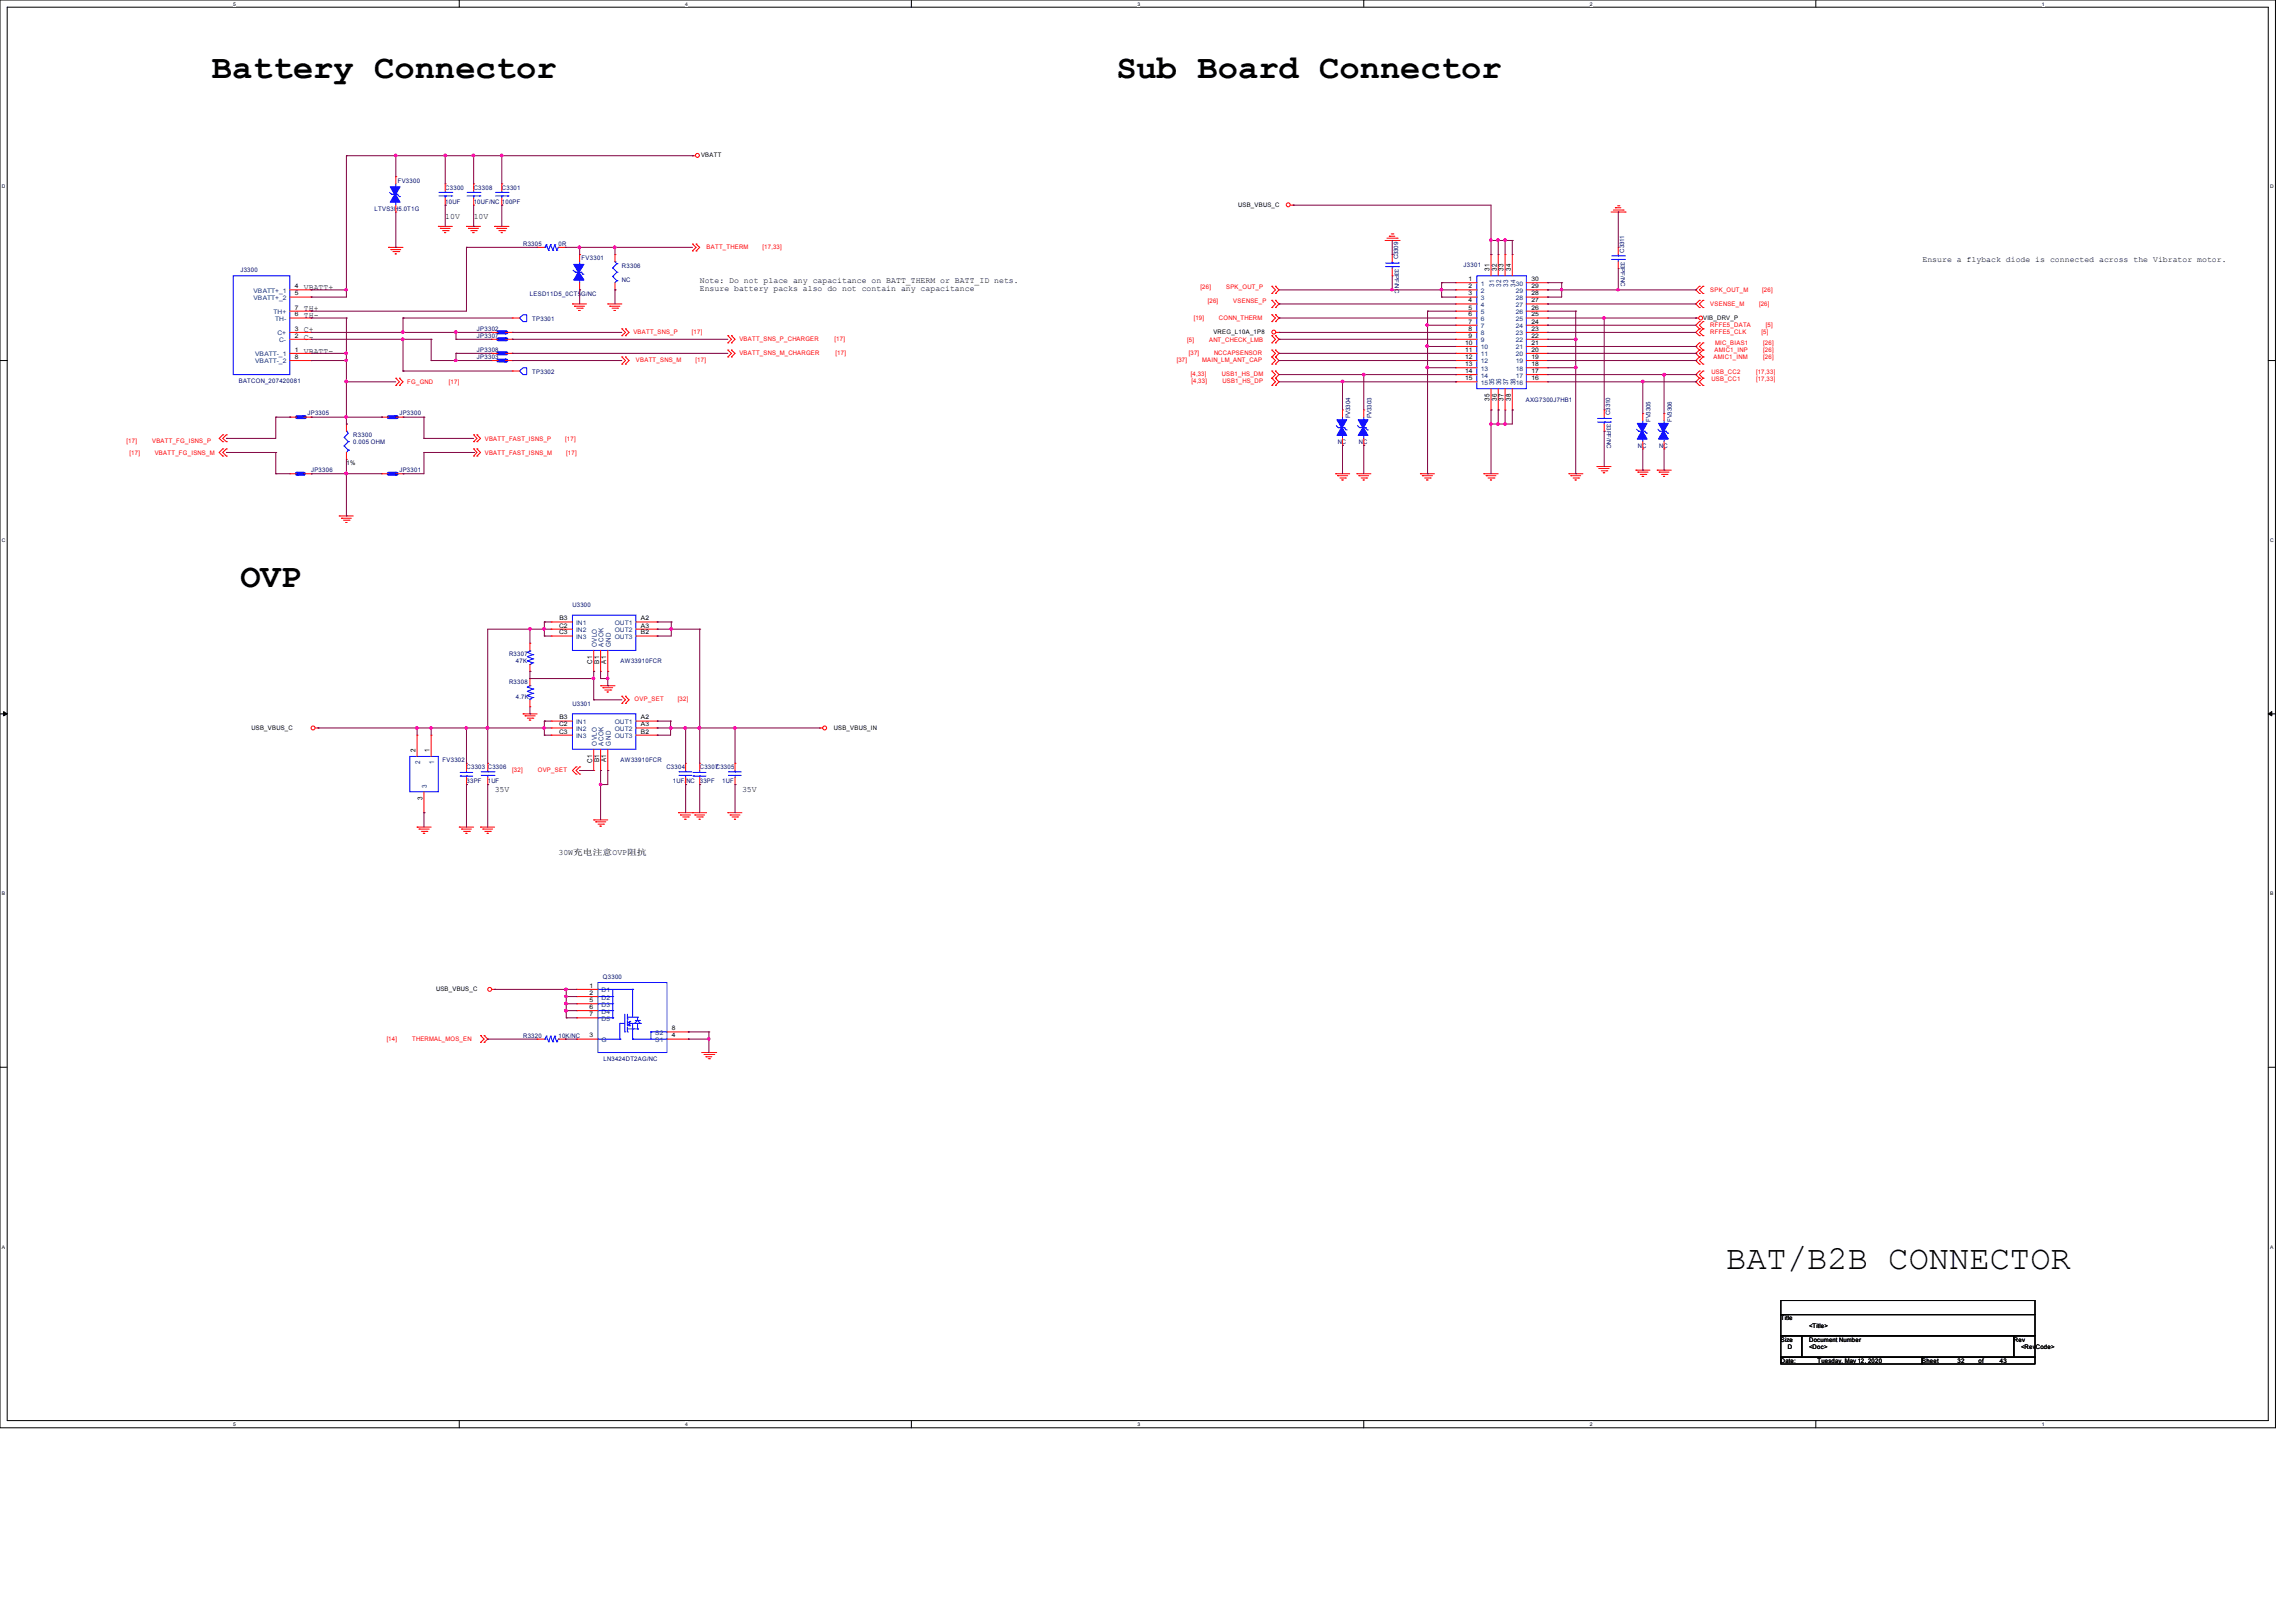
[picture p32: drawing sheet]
<svg xmlns="http://www.w3.org/2000/svg" width="297mm" height="210mm" viewBox="0 0 297 210" stroke-linecap="round" stroke-linejoin="round" font-family="sans-serif">
<defs><g id="words">
<g font-size="4.4">
<text x="27.4" y="10.1">Battery Connector</text>
<text x="144.5" y="10.1">Sub Board Connector</text>
<text x="31.1" y="75.9">OVP</text>
<text x="223.4" y="164.2">BAT/B2B CONNECTOR</text>
</g>
<g font-size="1.1">
<text x="57.6" y="28.4">10V</text>
<text x="61.3" y="28.4">10V</text>
<text x="248.8" y="33.9">Ensure a flyback diode is connected across the Vibrator motor.</text>
<text x="39.3" y="37.5">VBATT+</text>
<text x="39.3" y="41.2">TH-</text>
<text x="39.3" y="40.3">TH+</text>
<text x="90.6" y="36.6">Note: Do not place any capacitance on BATT_THERM or BATT_ID nets.</text>
<text x="90.6" y="37.7">Ensure battery packs also do not contain any capacitance</text>
<text x="39.3" y="43">C+</text>
<text x="39.3" y="43.9">C-</text>
<text x="39.3" y="45.8">VBATT-</text>
<text x="64" y="102.4">35V</text>
<text x="96" y="102.4">35V</text>
<text x="72.3" y="110.7">30W充电注意OVP阻抗</text>
</g>
<g font-size=".9">
<text x="192.8" y="35.1" transform="rotate(-90 192.8 35.1)">31</text>
<text x="193.7" y="35.1" transform="rotate(-90 193.7 35.1)">32</text>
<text x="194.6" y="35.1" transform="rotate(-90 194.6 35.1)">33</text>
<text x="195.5" y="35.1" transform="rotate(-90 195.5 35.1)">34</text>
<text x="192.8" y="51.9" transform="rotate(-90 192.8 51.9)">35</text>
<text x="193.7" y="51.9" transform="rotate(-90 193.7 51.9)">36</text>
<text x="194.6" y="51.9" transform="rotate(-90 194.6 51.9)">37</text>
<text x="195.5" y="51.9" transform="rotate(-90 195.5 51.9)">38</text>
<text x="76.6" y="85.9" transform="rotate(-90 76.6 85.9)">C1</text>
<text x="77.5" y="85.9" transform="rotate(-90 77.5 85.9)">B1</text>
<text x="78.5" y="85.9" transform="rotate(-90 78.5 85.9)">A1</text>
<text x="53.8" y="97.2" transform="rotate(-90 53.8 97.2)">2</text>
<text x="55.6" y="97.2" transform="rotate(-90 55.6 97.2)">1</text>
<text x="76.6" y="98.7" transform="rotate(-90 76.6 98.7)">C1</text>
<text x="77.5" y="98.6" transform="rotate(-90 77.5 98.6)">B1</text>
<text x="78.5" y="98.6" transform="rotate(-90 78.5 98.6)">A1</text>
<text x="54.7" y="103.5" transform="rotate(-90 54.7 103.5)">3</text>
</g>
<g font-size=".9" fill="#004080">
<text x="193.4" y="37.1" transform="rotate(-90 193.4 37.1)">31</text>
<text x="194.3" y="37.1" transform="rotate(-90 194.3 37.1)">32</text>
<text x="195.2" y="37.1" transform="rotate(-90 195.2 37.1)">33</text>
<text x="196.1" y="37.1" transform="rotate(-90 196.1 37.1)">34</text>
<text x="193.4" y="49.8" transform="rotate(-90 193.4 49.8)">35</text>
<text x="194.3" y="49.8" transform="rotate(-90 194.3 49.8)">36</text>
<text x="195.2" y="49.8" transform="rotate(-90 195.2 49.8)">37</text>
<text x="196.1" y="49.8" transform="rotate(-90 196.1 49.8)">38</text>
<text x="77.2" y="83.7" transform="rotate(-90 77.2 83.7)">OVLO</text>
<text x="78.1" y="83.7" transform="rotate(-90 78.1 83.7)">ACOK</text>
<text x="79" y="83.7" transform="rotate(-90 79 83.7)">GND</text>
<text x="54.4" y="98.8" transform="rotate(-90 54.4 98.8)">2</text>
<text x="55.3" y="102" transform="rotate(-90 55.3 102)">3</text>
<text x="56.2" y="98.8" transform="rotate(-90 56.2 98.8)">1</text>
<text x="77.2" y="96.5" transform="rotate(-90 77.2 96.5)">OVLO</text>
<text x="78.1" y="96.5" transform="rotate(-90 78.1 96.5)">ACOK</text>
<text x="79" y="96.5" transform="rotate(-90 79 96.5)">GND</text>
</g>
<g font-size=".8" fill="#000080">
<text x="51.5" y="23.6">FV3300</text>
<text x="48.5" y="27.3">LTVS3H5.0T1G</text>
<text x="57.6" y="24.6">C3300</text>
<text x="57.6" y="26.4">10UF</text>
<text x="61.3" y="24.6">C3308</text>
<text x="61.3" y="26.4">10UF/NC 100PF</text>
<text x="64.9" y="24.6">C3301</text>
<text x="31.1" y="35.2">J3300</text>
<text x="67.7" y="31.9">R3305</text>
<text x="72.3" y="31.9">0R</text>
<text x="75.3" y="33.7">FV3301</text>
<text x="80.5" y="34.6">R3306</text>
<text x="180.5" y="34.8" transform="rotate(90 180.5 34.8)">33PF/NC</text>
<text x="180.9" y="33.6" transform="rotate(-90 180.9 33.6)">C3309</text>
<text x="189.4" y="34.5">J3301</text>
<text x="209.8" y="33.9" transform="rotate(90 209.8 33.9)">33PF/NC</text>
<text x="210.2" y="32.7" transform="rotate(-90 210.2 32.7)">C3311</text>
<text x="68.6" y="38.3">LESD11D5_0CT5G/NC</text>
<text x="68.9" y="41.5">TP3301</text>
<text x="80.5" y="36.4">NC</text>
<text x="61.7" y="42.8">JP3302</text>
<text x="61.7" y="46.5">JP3303</text>
<text x="61.7" y="43.8">JP3307</text>
<text x="61.7" y="45.6">JP3308</text>
<text x="30.9" y="49.6">BATCON_207420081</text>
<text x="39.8" y="53.7">JP3305</text>
<text x="51.7" y="53.7">JP3300</text>
<text x="68.9" y="48.3">TP3302</text>
<text x="197.5" y="52.1">AXG7300J7HB1</text>
<text x="208.4" y="53.7" transform="rotate(-90 208.4 53.7)">C3310</text>
<text x="45.7" y="56.6">R3300</text>
<text x="45.7" y="57.5">0.005 OHM</text>
<text x="173.1" y="57.5">NC</text>
<text x="174.7" y="54.1" transform="rotate(-90 174.7 54.1)">FV3304</text>
<text x="175.9" y="57.5">NC</text>
<text x="177.5" y="54.1" transform="rotate(-90 177.5 54.1)">FV3303</text>
<text x="208" y="54.9" transform="rotate(90 208 54.9)">33PF/NC</text>
<text x="212" y="57.9">NC</text>
<text x="213.6" y="54.6" transform="rotate(-90 213.6 54.6)">FV3305</text>
<text x="214.7" y="57.9">NC</text>
<text x="216.3" y="54.6" transform="rotate(-90 216.3 54.6)">FV3306</text>
<text x="40.3" y="61.1">JP3306</text>
<text x="51.7" y="61">JP3301</text>
<text x="74.1" y="78.5">U3300</text>
<text x="65.9" y="84.9">R3307</text>
<text x="65.9" y="88.6">R3308</text>
<text x="66.8" y="85.8">47K</text>
<text x="80.3" y="85.8">AW33910FCR</text>
<text x="66.8" y="90.4">4.7K</text>
<text x="74.1" y="91.3">U3301</text>
<text x="57.3" y="98.6">FV3302</text>
<text x="60.4" y="99.5">C3303 C3306</text>
<text x="60.4" y="101.3">33PF</text>
<text x="63.1" y="101.3">1UF</text>
<text x="80.3" y="98.6">AW33910FCR</text>
<text x="86.2" y="99.5">C3304</text>
<text x="87.1" y="101.3">1UF/NC</text>
<text x="90.6" y="99.5">C3307C3305</text>
<text x="90.6" y="101.3">33PF</text>
<text x="93.5" y="101.3">1UF</text>
<text x="78" y="126.6">Q3300</text>
<text x="67.7" y="134.3">R3320</text>
<text x="72.3" y="134.3">10K/NC</text>
<text x="78.1" y="137.3">LN3424DT2AG/NC</text>
</g>
<g font-size=".8">
<text x="90.7" y="20.4">VBATT</text>
<text x="160.2" y="26.8">USB_VBUS_C</text>
<text x="38.1" y="40.9">6</text>
<text x="38.1" y="40">7</text>
<text x="38.1" y="37.3">4</text>
<text x="38.1" y="38.2">5</text>
<text x="190.1" y="36.4">1</text>
<text x="190.1" y="37.3">2</text>
<text x="190.1" y="38.2">3</text>
<text x="190.1" y="39.1">4</text>
<text x="190.1" y="40">5</text>
<text x="190.1" y="40.9">6</text>
<text x="190.1" y="41.9">7</text>
<text x="198.2" y="41.9">24</text>
<text x="198.2" y="40.9">25</text>
<text x="198.2" y="40">26</text>
<text x="198.2" y="39.1">27</text>
<text x="198.2" y="38.2">28</text>
<text x="198.2" y="37.3">29</text>
<text x="198.2" y="36.4">30</text>
<text x="220.4" y="41.4">VIB_DRV_P</text>
<text x="38.1" y="43.7">2</text>
<text x="38.1" y="42.8">3</text>
<text x="38.1" y="45.5">1</text>
<text x="38.1" y="46.4">8</text>
<text x="157" y="43.2">VREG_L10A_1P8</text>
<text x="189.6" y="44.6">10</text>
<text x="189.6" y="45.5">11</text>
<text x="189.6" y="46.4">12</text>
<text x="189.6" y="47.4">13</text>
<text x="190.1" y="42.8">8</text>
<text x="190.1" y="43.7">9</text>
<text x="198.2" y="47.4">18</text>
<text x="198.2" y="46.4">19</text>
<text x="198.2" y="45.5">20</text>
<text x="198.2" y="44.6">21</text>
<text x="198.2" y="43.7">22</text>
<text x="198.2" y="42.8">23</text>
<text x="189.6" y="48.3">14</text>
<text x="189.6" y="49.2">15</text>
<text x="198.2" y="49.2">16</text>
<text x="198.2" y="48.3">17</text>
<text x="44.8" y="60.2">1%</text>
<text x="72.4" y="81.2">C2</text>
<text x="72.4" y="82.1">C3</text>
<text x="72.4" y="80.3">B3</text>
<text x="82.9" y="81.2">A3</text>
<text x="82.9" y="82.1">B2</text>
<text x="82.9" y="80.3">A2</text>
<text x="32.6" y="94.4">USB_VBUS_C</text>
<text x="72.4" y="94">C2</text>
<text x="72.4" y="94.9">C3</text>
<text x="72.4" y="93.1">B3</text>
<text x="82.9" y="94">A3</text>
<text x="82.9" y="94.9">B2</text>
<text x="82.9" y="93.1">A2</text>
<text x="107.9" y="94.4">USB_VBUS_IN</text>
<text x="56.4" y="128.2">USB_VBUS_C</text>
<text x="76.3" y="127.8">1</text>
<text x="76.3" y="128.7">2</text>
<text x="76.3" y="129.7">5</text>
<text x="76.3" y="130.6">6</text>
<text x="76.3" y="131.5">7</text>
<text x="76.3" y="134.2">3</text>
<text x="87" y="134.2">4</text>
<text x="87" y="133.3">8</text>
<text x="230.5" y="170.9">Title</text>
<text x="230.5" y="173.6">Size</text>
<text x="234.1" y="173.6">Document Number</text>
<text x="234.1" y="171.8">&lt;Title&gt;</text>
<text x="260.6" y="173.6">Rev</text>
<text x="230.5" y="176.4">Date:</text>
<text x="231.4" y="174.5">D</text>
<text x="234.1" y="174.5">&lt;Doc&gt;</text>
<text x="235.2" y="176.4">Tuesday, May 12, 2020</text>
<text x="248.8" y="176.4">Sheet</text>
<text x="253.3" y="176.4">32</text>
<text x="256" y="176.4">of</text>
<text x="258.8" y="176.4">43</text>
<text x="261.6" y="174.5">&lt;RevCode&gt;</text>
</g>
<g font-size=".8" fill="#f00">
<text x="91.4" y="32.2">BATT_THERM</text>
<text x="98.7" y="32.2">[17,33]</text>
<text x="154.5" y="41.4">[19]</text>
<text x="155.4" y="37.3">[26]</text>
<text x="156.3" y="39.2">[26]</text>
<text x="157.7" y="41.4">CONN_THERM</text>
<text x="158.7" y="37.3">SPK_OUT_P</text>
<text x="159.6" y="39.2">VSENSE_P</text>
<text x="221.3" y="37.7">SPK_OUT_M</text>
<text x="221.3" y="39.5">VSENSE_M</text>
<text x="227.6" y="39.5">[26]</text>
<text x="228.1" y="37.7">[26]</text>
<text x="82" y="43.2">VBATT_SNS_P</text>
<text x="82.3" y="46.9">VBATT_SNS_M</text>
<text x="89.5" y="43.2">[17]</text>
<text x="90" y="46.9">[17]</text>
<text x="95.7" y="44.1">VBATT_SNS_P_CHARGER</text>
<text x="95.7" y="45.9">VBATT_SNS_M_CHARGER</text>
<text x="108" y="44.1">[17]</text>
<text x="108.1" y="45.9">[17]</text>
<text x="152.3" y="46.9">[37]</text>
<text x="153.6" y="44.2">[5]</text>
<text x="153.8" y="45.9">[37]</text>
<text x="155.6" y="46.9">MAIN_LM_ANT_CAP</text>
<text x="156.5" y="44.2">ANT_CHECK_LMB</text>
<text x="157.1" y="45.9">NCCAPSENSOR</text>
<text x="221.3" y="42.3">RFFE5_DATA</text>
<text x="221.3" y="43.2">RFFE5_CLK</text>
<text x="221.8" y="46.5">AMIC1_INM</text>
<text x="221.9" y="45.6">AMIC1_INP</text>
<text x="222" y="44.7">MIC_BIAS1</text>
<text x="228" y="43.2">[5]</text>
<text x="228.2" y="44.7">[26]</text>
<text x="228.2" y="45.6">[26]</text>
<text x="228.2" y="46.5">[26]</text>
<text x="228.5" y="42.3">[5]</text>
<text x="52.7" y="49.7">FG_GND</text>
<text x="58.1" y="49.7">[17]</text>
<text x="154.1" y="48.7">[4,33]</text>
<text x="154.2" y="49.6">[4,33]</text>
<text x="158.1" y="48.7">USB1_HS_DM</text>
<text x="158.2" y="49.6">USB1_HS_DP</text>
<text x="221.5" y="48.3">USB_CC2</text>
<text x="221.5" y="49.2">USB_CC1</text>
<text x="227.3" y="48.3">[17,33]</text>
<text x="227.3" y="49.2">[17,33]</text>
<text x="16.4" y="57.3">[17]</text>
<text x="16.8" y="58.8">[17]</text>
<text x="19.7" y="57.3">VBATT_FG_ISNS_P</text>
<text x="20" y="58.8">VBATT_FG_ISNS_M</text>
<text x="62.7" y="58.8">VBATT_FAST_ISNS_M</text>
<text x="62.7" y="57">VBATT_FAST_ISNS_P</text>
<text x="73.2" y="57">[17]</text>
<text x="73.3" y="58.8">[17]</text>
<text x="82.1" y="90.8">OVP_SET</text>
<text x="87.7" y="90.8">[32]</text>
<text x="66.3" y="99.9">[32]</text>
<text x="69.6" y="99.9">OVP_SET</text>
<text x="50" y="134.7">[14]</text>
<text x="53.3" y="134.7">THERMAL_MOS_EN</text>
</g>
<g font-size=".8" fill="#004080">
<text x="32.8" y="37.9">VBATT+_1</text>
<text x="32.8" y="38.8">VBATT+_2</text>
<text x="35.4" y="40.6">TH+</text>
<text x="35.6" y="41.5">TH-</text>
<text x="191.6" y="37">1</text>
<text x="191.6" y="37.9">2</text>
<text x="191.6" y="38.8">3</text>
<text x="191.6" y="39.7">4</text>
<text x="191.6" y="40.6">5</text>
<text x="191.6" y="41.5">6</text>
<text x="196.2" y="41.5">25</text>
<text x="196.2" y="40.6">26</text>
<text x="196.2" y="39.7">27</text>
<text x="196.2" y="38.8">28</text>
<text x="196.2" y="37.9">29</text>
<text x="196.2" y="37">30</text>
<text x="33" y="46.1">VBATT-_1</text>
<text x="33" y="47">VBATT-_2</text>
<text x="35.9" y="43.4">C+</text>
<text x="36.1" y="44.3">C-</text>
<text x="191.6" y="45.2">10</text>
<text x="191.6" y="46.1">11</text>
<text x="191.6" y="47">12</text>
<text x="191.6" y="48">13</text>
<text x="191.6" y="42.5">7</text>
<text x="191.6" y="43.4">8</text>
<text x="191.6" y="44.3">9</text>
<text x="196.2" y="48">18</text>
<text x="196.2" y="47">19</text>
<text x="196.2" y="46.1">20</text>
<text x="196.2" y="45.2">21</text>
<text x="196.2" y="44.3">22</text>
<text x="196.2" y="43.4">23</text>
<text x="196.2" y="42.5">24</text>
<text x="191.6" y="48.9">14</text>
<text x="191.6" y="49.8">15</text>
<text x="196.2" y="49.8">16</text>
<text x="196.2" y="48.9">17</text>
<text x="74.6" y="80.9">IN1</text>
<text x="74.6" y="81.8">IN2</text>
<text x="74.6" y="82.7">IN3</text>
<text x="79.6" y="81.8">OUT2</text>
<text x="79.6" y="82.7">OUT3</text>
<text x="79.6" y="80.9">OUT1</text>
<text x="74.6" y="93.7">IN1</text>
<text x="74.6" y="94.6">IN2</text>
<text x="74.6" y="95.5">IN3</text>
<text x="79.6" y="94.6">OUT2</text>
<text x="79.6" y="95.5">OUT3</text>
<text x="79.6" y="93.7">OUT1</text>
<text x="77.9" y="128.4">D1</text>
<text x="77.9" y="129.3">D2</text>
<text x="77.9" y="130.3">D3</text>
<text x="77.9" y="131.1">D4</text>
<text x="77.9" y="134.8">G</text>
<text x="77.9" y="132.1">D5</text>
<text x="84.8" y="134.8">S1</text>
<text x="84.8" y="133.9">S2</text>
</g>
<g font-size=".6">
<text x="30.2" y=".7">5</text>
<text x="88.7" y=".7">4</text>
<text x="147.2" y=".7">3</text>
<text x="205.7" y=".7">2</text>
<text x="264.2" y=".7">1</text>
<text x=".3" y="24.4">D</text>
<text x="293.8" y="24.4">D</text>
<text x=".3" y="70.1">C</text>
<text x="293.8" y="70.1">C</text>
<text x=".3" y="115.8">B</text>
<text x="293.8" y="115.8">B</text>
<text x=".3" y="161.5">A</text>
<text x="293.8" y="161.5">A</text>
<text x="30.2" y="184.5">5</text>
<text x="88.7" y="184.5">4</text>
<text x="147.2" y="184.5">3</text>
<text x="205.7" y="184.5">2</text>
<text x="264.2" y="184.5">1</text>
</g>
</g></defs>
<path d="M0 0h294.5v184.7h-294.5zM.9 .9h292.6v182.9h-292.6z" fill="none" stroke="#000" stroke-width=".13"/>
<g fill="#fff">
<path d="M30.2 .1h.3v.7h-.3z"/>
<path d="M30.2 183.9h.3v.8h-.3z"/>
</g>
<path d="M59.4 0v.9M59.4 183.8v.9" fill="none" stroke="#000" stroke-width=".13"/>
<g fill="#fff">
<path d="M88.7 .1h.3v.7h-.3z"/>
<path d="M88.7 183.9h.3v.8h-.3z"/>
</g>
<path d="M117.9 0v.9M117.9 183.8v.9" fill="none" stroke="#000" stroke-width=".13"/>
<g fill="#fff">
<path d="M147.2 .1h.3v.7h-.3z"/>
<path d="M147.2 183.9h.3v.8h-.3z"/>
</g>
<path d="M176.5 0v.9M176.5 183.8v.9" fill="none" stroke="#000" stroke-width=".13"/>
<g fill="#fff">
<path d="M205.7 .1h.4v.7h-.4z"/>
<path d="M205.7 183.9h.4v.8h-.4z"/>
</g>
<path d="M235 0v.9M235 183.8v.9" fill="none" stroke="#000" stroke-width=".13"/>
<g fill="#fff">
<path d="M264.2 .1h.4v.7h-.4z"/>
<path d="M264.2 183.9h.4v.8h-.4z"/>
<path d="M.3 23.8h.4v.7h-.4z"/>
<path d="M293.8 23.8h.5v.7h-.5z"/>
<path d="M.3 69.5h.4v.7h-.4z"/>
<path d="M293.8 69.5h.5v.7h-.5z"/>
</g>
<path d="M0 46.7h.9M293.5 46.7h1" fill="none" stroke="#000" stroke-width=".13"/>
<g fill="#fff">
<path d="M.3 115.2h.4v.8h-.4z"/>
<path d="M293.8 115.2h.4v.8h-.4z"/>
</g>
<path d="M0 92.4h.9M293.5 92.4h1" fill="none" stroke="#000" stroke-width=".13"/>
<path d="M.5 92.1l.4 .3-.4 .2zM293.5 92.4l.5-.3v.5z" fill="#000" stroke="#000" stroke-width=".13"/>
<g fill="#fff">
<path d="M.3 161h.3v.7h-.3z"/>
<path d="M293.8 161h.4v.7h-.4z"/>
</g>
<path d="M0 138.1h.9M293.5 138.1h1M230.5 168.3h32.9v1.8h-32.9zM230.5 170.1h32.9v2.7h-32.9zM230.5 172.8h2.7v2.8h-2.7zM230.5 175.6h18.3v.9h-18.3zM233.2 172.8h27.4v2.8h-27.4zM248.8 175.6h14.6v.9h-14.6zM260.6 172.8h2.8v2.8h-2.8z" fill="none" stroke="#000" stroke-width=".13"/>
<g fill="none" stroke="#f00" stroke-width=".13">
<path d="M50.3 32h.1M50.3 32h1.9M50.6 32.3h.1M50.6 32.3h1.3M50.8 32.6h.8M51.1 32.9h.1M51.1 32.9h.2M51.6 32.6h.1M56.7 29.3h.1M56.7 29.3h1.8M57 29.5h.1M57 29.5h1.3"/>
<path d="M57.3 29.8h.7M57.5 30.1h.1M57.5 30.1h.2M58 29.8h.1M60.4 29.3h.1M60.4 29.3h1.8M60.6 29.5h.1M60.6 29.5h1.3M60.9 29.8h.7M61.2 30.1h.1M61.2 30.1h.2M61.6 29.8h.1"/>
<path d="M64 29.3h.1M64 29.3h1.9M64.3 29.5h.1M64.3 29.5h1.3M64.6 29.8h.7M64.9 30.1h.1M65.3 29.8h.1M69.5 32h.1M69.5 32h.9M72.3 32h.9M73.2 32h.1M74.1 39.3h.1"/>
<path d="M74.1 39.3h1.8M74.3 39.6h.1M74.3 39.6h1.3M74.6 39.9h.8M75.4 39.9h.1M78.7 39.3h.1M78.7 39.3h1.8M78.9 39.6h.1M78.9 39.6h1.3M79.2 39.9h.7M79.9 39.9h.1M89.6 20.2h.1"/>
<path d="M89.6 32.5h.1M89.6 31.6h.1M89.6 20.2h.4M89.6 31.6l.5 .4-.5 .5M90.1 32.5h.1M90.1 31.6h.1M90.1 31.6l.5 .4-.5 .5M164.6 37h.1M164.6 38h.1M164.6 38.9h.1M164.6 39.8h.1M164.6 37l.5 .5-.5 .5"/>
<path d="M164.6 38.9l.5 .4-.5 .5M165.1 38h.1M165.1 37h.1M165.1 39.8h.1M165.1 38.9h.1M165.1 37l.4 .5-.4 .5M165.1 38.9l.4 .4-.4 .5M167 26.5h.3M167.3 26.5h.1M179.2 31.1h1.9M179.5 30.8h1.3M179.8 30.6h.1"/>
<path d="M179.8 30.6h.7M180 30.3h.3M180.3 30.3h.1M180.8 30.8h.1M181.1 31.1h.1M208.5 27.4h1.8M208.8 27.2h1.3M209 26.9h.1M209 26.9h.8M209.3 26.6h.2M209.5 26.6h.1M210.1 27.2h.1"/>
<path d="M210.3 27.4h.1M219.9 37h.1M219.9 38h.1M219.9 38.9h.1M219.9 39.8h.1M219.9 37l-.4 .5 .4 .5M219.9 38.9l-.4 .4 .4 .5M220.4 38h.1M220.4 37h.1M220.4 39.8h.1M220.4 38.9h.1M220.4 37l-.5 .5 .5 .5"/>
<path d="M220.4 38.9l-.5 .4 .5 .5M28.8 57.1h.1M28.8 56.3h.1M28.8 58.1h.1M28.8 59h.1M28.8 56.3l-.4 .4 .4 .4M28.8 58.1l-.4 .4 .4 .5M29.3 57.1h.1M29.3 56.3h.1M29.3 58.1h.1M29.3 59h.1M29.3 56.3l-.5 .4 .5 .4"/>
<path d="M29.3 58.1l-.5 .4 .5 .5M51.2 48.9h.1M51.2 49.9h.1M51.2 48.9l.5 .5-.5 .5M51.7 48.9h.1M51.7 49.9h.1M51.7 48.9l.5 .5-.5 .5M61.3 58.1h.1M61.3 59h.1M61.3 56.3h.1M61.3 57.1h.1M61.3 58.1l.4 .4-.4 .5"/>
<path d="M61.3 56.3l.4 .4-.4 .4M61.7 58.1h.1M61.7 59h.1M61.7 56.3h.1M61.7 57.1h.1M61.7 58.1l.5 .4-.5 .5M61.7 56.3l.5 .4-.5 .4M74.9 40.2h.1M74.9 40.2h.2M79.5 40.2h.1M79.5 40.2h.2M80.5 43.4h.1"/>
<path d="M80.5 42.5h.1M80.5 47.1h.1M80.5 46.2h.1M80.5 42.5l.4 .5-.4 .4M80.5 46.2l.4 .5-.4 .4M80.9 43.4h.1M80.9 42.5h.1M80.9 47.1h.1M80.9 46.2h.1M80.9 42.5l.5 .5-.5 .4M80.9 46.2l.5 .5-.5 .4M94.2 44.4h.1"/>
<path d="M94.2 43.4h.1M94.2 46.2h.1M94.2 45.3h.1M94.2 43.4l.5 .5-.5 .5M94.2 45.3l.5 .4-.5 .5M94.7 44.4h.1M94.7 43.4h.1M94.7 46.2h.1M94.7 45.3h.1M94.7 43.4l.4 .5-.4 .5M94.7 45.3l.4 .4-.4 .5M164.6 41.6h.1"/>
<path d="M164.6 40.7h.1M164.6 48.9h.1M164.6 48h.1M164.6 49.9h.1M164.6 45.3h.1M164.6 46.2h.1M164.6 47.1h.1M164.6 43.4h.1M164.6 44.4h.1M164.6 40.7l.5 .4-.5 .5M164.6 48l.5 .5-.5 .4M164.6 48.9l.5 .5-.5 .5"/>
<path d="M164.6 45.3l.5 .4-.5 .5M164.6 46.2l.5 .5-.5 .4M164.6 43.4l.5 .5-.5 .5M165.1 40.7h.1M165.1 41.6h.1M165.1 48h.1M165.1 48.9h.1M165.1 49.9h.1M165.1 46.2h.1M165.1 45.3h.1M165.1 47.1h.1M165.1 44.4h.1"/>
<path d="M165.1 43.4h.1M165.1 40.7l.4 .4-.4 .5M165.1 48l.4 .5-.4 .4M165.1 48.9l.4 .5-.4 .5M165.1 45.3l.4 .4-.4 .5M165.1 46.2l.4 .5-.4 .4M165.1 43.4l.4 .5-.4 .5M165.1 43h.4M165.5 43h.1M215.3 53.5h.1M215.3 58.1h.1M215.3 53.5v.9"/>
<path d="M215.3 57.1v1M219.5 41.1h.1M219.5 41.1h.3M219.9 41.6h.1M219.9 42.5h.1M219.9 43.4h.1M219.9 45.3h.1M219.9 44.4h.1M219.9 46.2h.1M219.9 47.1h.1M219.9 48.9h.1M219.9 48h.1"/>
<path d="M219.9 49.9h.1M219.9 41.6l-.4 .5 .4 .4M219.9 42.5l-.4 .5 .4 .4M219.9 44.4l-.4 .4 .4 .5M219.9 45.3l-.4 .4 .4 .5M219.9 46.2l-.4 .5 .4 .4M219.9 48l-.4 .5 .4 .4M219.9 48.9l-.4 .5 .4 .5M220.4 42.5h.1M220.4 41.6h.1M220.4 43.4h.1M220.4 44.4h.1"/>
<path d="M220.4 45.3h.1M220.4 46.2h.1M220.4 47.1h.1M220.4 48h.1M220.4 48.9h.1M220.4 49.9h.1M220.4 41.6l-.5 .5 .5 .4M220.4 42.5l-.5 .5 .5 .4M220.4 44.4l-.5 .4 .5 .5M220.4 45.3l-.5 .4 .5 .5M220.4 46.2l-.5 .5 .5 .4M220.4 48l-.5 .5 .5 .4"/>
<path d="M220.4 48.9l-.5 .5 .5 .5M43.9 66.8h.1M43.9 66.8h1.8M44.2 67.1h.1M44.2 67.1h1.3M44.4 67.3h.8M44.7 67.6h.1M44.7 67.6h.2M45.2 67.3h.1M172.8 61.3h.1M172.8 61.3h1.9M173.1 61.6h.1"/>
<path d="M173.1 61.6h1.3M173.4 61.8h.7M173.7 62.1h.1M173.7 62.1h.2M174.1 61.8h.1M175.6 61.3h.1M175.6 61.3h1.8M175.9 61.6h.1M175.9 61.6h1.2M176.1 61.8h.8M176.4 62.1h.1M176.4 62.1h.2"/>
<path d="M176.9 61.8h.1M183.8 61.3h.1M183.8 61.3h1.8M184.1 61.6h.1M184.1 61.6h1.3M184.4 61.8h.7M184.6 62.1h.1M184.6 62.1h.2M185.1 61.8h.1M192 61.3h.1M192 61.3h1.9M192.3 61.6h.1"/>
<path d="M192.3 61.6h1.3M192.6 61.8h.7M192.9 62.1h.1M193.3 61.8h.1M203 61.3h.1M203 61.3h1.9M203.3 61.6h.1M203.3 61.6h1.3M203.6 61.8h.7M203.8 62.1h.1M203.8 62.1h.2M204.3 61.8h.1"/>
<path d="M206.7 60.4h.1M206.7 60.4h1.8M206.9 60.6h.1M206.9 60.6h1.3M207.2 60.9h.7M207.5 61.2h.1M207.5 61.2h.2M207.9 60.9h.1M211.7 60.8h.1M211.7 60.8h1.8M212 61.1h.1M212 61.1h1.3"/>
<path d="M212.3 61.4h.7M212.5 61.6h.1M212.5 61.6h.2M213 61.4h.1M214.5 60.8h.1M214.5 60.8h1.8M214.7 61.1h.1M214.7 61.1h1.3M215 61.4h.7M215.3 61.6h.1M215.7 61.4h.1M40.8 94.2h.3"/>
<path d="M41.1 94.2h.1M63.1 98.8h.1M63.1 98.8v.9M67.7 92.4h.1M67.7 92.4h1.8M67.9 92.6h.1M67.9 92.6h1.4M68.2 92.9h.8M68.5 93.2h.1M68.5 93.2h.2M69 92.9h.1M74.5 99.2h.1"/>
<path d="M74.5 99.2l-.4 .5 .4 .5M75 99.2h.1M75 99.2l-.5 .5 .5 .5M77.7 88.7h.1M77.7 88.7h1.9M78 89h.1M78 89h1.3M78.3 89.3h.7M78.6 89.5h.1M79 89.3h.1M80.5 91h.1M80.5 90.1h.1"/>
<path d="M80.5 90.1l.4 .5-.4 .4M80.9 91h.1M80.9 90.1h.1M80.9 90.1l.5 .5-.5 .4M106.1 94.2h.1M106.1 94.2h.4M54 107h.1M54 107h1.8M54.2 107.3h.1M54.2 107.3h1.3M54.5 107.6h.7M54.8 107.8h.1"/>
<path d="M54.8 107.8h.2M55.2 107.6h.1M59.4 107h.1M59.4 107h1.9M59.7 107.3h.1M59.7 107.3h1.3M60 107.6h.7M60.3 107.8h.1M60.3 107.8h.2M60.7 107.6h.1M62.2 107h.1M62.2 107h1.8"/>
<path d="M62.5 107.3h.1M62.5 107.3h1.3M62.7 107.6h.8M63 107.8h.1M63 107.8h.2M63.1 101.5h.1M63.1 100.6v.9M63.5 107.6h.1M74.5 100.2h.1M75 100.2h.1M76.8 106.1h.1M76.8 106.1h1.9"/>
<path d="M77.1 106.3h.1M77.1 106.3h1.3M77.4 106.6h.7M77.6 106.9h.1M77.6 106.9h.3M78.1 106.6h.1M87.8 105.2h.1M87.8 105.2h3.6M88.1 105.5h.1M88.1 105.5h1.3M88.3 105.7h.8M88.6 106h.1"/>
<path d="M88.6 106h.2M89.1 105.7h.1M89.6 105.2h.1M89.9 105.5h.1M89.9 105.5h1.3M90.2 105.7h.7M90.5 106h.1M90.9 105.7h.1M94.2 105.2h.1M94.2 105.2h1.8M94.5 105.5h.1M94.5 105.5h1.3"/>
<path d="M94.7 105.7h.8M95 106h.1M95 106h.2M95.5 105.7h.1M62.2 134h.1M62.2 134.9h.1M62.2 134l.5 .5-.5 .4M62.7 134.9h.1M62.7 134h.1M62.7 134l.4 .5-.4 .4M63.7 128h.3M64 128h.1"/>
<path d="M90.8 136.2h1.8M91.1 136.4h1.3M91.4 136.7h.1M91.4 136.7h.7M91.7 137h.1M91.8 137h.1M92.4 136.4h.1M92.6 136.2h.1"/>
<circle cx="90.3" cy="20.1" r=".25"/>
<circle cx="166.7" cy="26.5" r=".25"/>
<circle cx="164.8" cy="43" r=".25"/>
<circle cx="220.1" cy="41.1" r=".25"/>
<circle cx="40.5" cy="94.2" r=".25"/>
<circle cx="106.7" cy="94.2" r=".25"/>
<circle cx="63.4" cy="128" r=".25"/>
</g>
<g fill="none" stroke="#00f" stroke-width=".13">
<path d="M70.4 32h.1M70.5 32h.1M70.7 31.7h.1M70.7 31.7l-.2 .3M70.7 31.7l.3 .7M71 32.4h.1M71.2 31.7h.1M71.2 31.7l-.2 .7M71.2 31.7l.3 .7M71.5 32.4h.1M71.8 31.7h.1M71.8 31.7l-.3 .7"/>
<path d="M71.8 31.7l.3 .7M72.1 32.4h.1M72.3 32h.1M72.3 32l-.2 .4M214.5 55.5l.3 .3M214.8 55.8h.1M214.8 55.8h.8M215.3 55.3h.1M215.3 56.3h.1M215.3 54.4v.9M215.3 56.3v.8M215.6 55.8h.1"/>
<path d="M215.6 55.8l.2 .2M215.8 56h.1M62.3 99.9h1.6M63.1 99.9h.1M63.1 99.7v.2M63.9 99.9h.1M62.3 100.3h1.6M63.1 100.3h.1M63.1 100.3v.3M63.9 100.3h.1"/>
</g>
<g fill="#00f" stroke="#00f" stroke-width=".13">
<path d="M214.6 54.8h1.3l-.6 1.1z"/>
<path d="M215.3 55.7l.6 1.1h-1.3z"/>
</g>
<path d="M64.5 43h.9" fill="none" stroke="#00f" stroke-width=".51"/>
<circle cx="65.4" cy="43" r=".25" fill="#00f"/>
<g fill="none" stroke="#f00" stroke-width=".13">
<path d="M63.6 43h.1M63.6 43h.9M65.4 43h.9M66.3 43h.1M71.3 93.3h.1M71.3 94.2h.1M71.3 95.1h.1M71.3 93.3h2.8M71.3 94.2h2.8M71.3 95.1h2.8M76.8 99.7h.1M76.8 96.9v2.8"/>
<path d="M77.7 99.7h.1M77.7 96.9v2.8M78.7 99.7h.1M78.7 96.9v2.8M82.3 93.3h2.7M82.3 94.2h2.7M82.3 95.1h2.7M85 94.2h.1M85 95.1h.1M85 93.3h.1M88.7 98.8h.1M88.7 98.8v.9"/>
<path d="M88.7 101.5h.1M88.7 100.6v.9"/>
</g>
<path d="M74.1 92.4h8.2v4.5h-8.2zM87.9 99.9h.1M87.9 99.9h1.6M88.7 99.9h.1M88.7 99.7v.2M87.9 100.3h.1M87.9 100.3h1.6M88.7 100.3h.1M88.7 100.3v.3" fill="none" stroke="#00f" stroke-width=".13"/>
<path d="M64.5 46.7h.9" fill="none" stroke="#00f" stroke-width=".51"/>
<circle cx="65.4" cy="46.7" r=".25" fill="#00f"/>
<g fill="none" stroke="#f00" stroke-width=".13">
<path d="M180.2 32.9h.1M180.2 35.7h.1M180.2 32.9v1M180.2 34.8v.9M63.6 46.7h.1M63.6 46.7h.9M65.4 46.7h.9M66.3 46.7h.1M173.7 53h.1M173.7 57.6h.1M173.7 53v1M173.7 56.7v.9"/>
<path d="M71.3 80.5h.1M71.3 81.4h.1M71.3 82.3h.1M71.3 80.5h2.8M71.3 81.4h2.8M71.3 82.3h2.8M76.8 86.9h.1M76.8 84.2v2.7M77.7 86.9h.1M77.7 84.2v2.7M78.7 86.9h.1M78.7 84.2v2.7"/>
<path d="M82.3 80.5h2.7M82.3 81.4h2.7M82.3 82.3h2.7M85 81.4h.1M85 82.3h.1M85 80.5h.1M90.6 98.8h.1M90.6 98.8v.9M95.1 98.8h.1M95.1 98.8v.9M90.6 101.5h.1M90.6 100.6v.9"/>
<path d="M95.1 101.5h.1M95.1 100.6v.9"/>
</g>
<g fill="none" stroke="#00f" stroke-width=".13">
<path d="M179.3 34.5h1.7M179.3 34h1.7M180.2 34h.1M180.2 34.5h.1M180.2 33.9v.1M180.2 34.5v.3M181 34.5h.1M181 34h.1M172.9 55.1l.3 .2M173.2 55.3h.1M173.2 55.3h.7M173.7 54.9h.1"/>
<path d="M173.7 55.8h.1M173.7 54v.9M173.7 55.8v.9M173.9 55.3h.1M173.9 55.3l.3 .3M174.2 55.6h.1M74.1 79.6h8.2v4.6h-8.2zM89.7 99.9h.1M89.7 99.9h1.7M90.6 99.9h.1M90.6 99.7v.2M94.3 99.9h.1"/>
<path d="M94.3 99.9h1.6M95.1 99.9h.1M95.1 99.7v.2M89.7 100.4h.1M89.7 100.4h1.7M90.6 100.4h.1M90.6 100.4v.2M94.3 100.3h.1M94.3 100.3h1.6M95.1 100.3h.1M95.1 100.3v.3"/>
</g>
<g fill="#00f" stroke="#00f" stroke-width=".13">
<path d="M173 54.3h1.3l-.6 1.1z"/>
<path d="M173.7 55.2l.6 1.1h-1.3z"/>
</g>
<path d="M38.4 54h.9" fill="none" stroke="#00f" stroke-width=".51"/>
<circle cx="39.3" cy="54" r=".25" fill="#00f"/>
<path d="M37.5 54h.1M37.5 54h.9M39.3 54h1M40.3 54h.1M69.5 134.5h.1M69.5 134.5h.9M72.3 134.5h.9M73.2 134.5h.1" fill="none" stroke="#f00" stroke-width=".13"/>
<g fill="none" stroke="#00f" stroke-width=".13">
<path d="M70.4 134.5h.1M70.5 134.5h.1M70.7 134.1h.1M70.7 134.1l-.2 .4M70.7 134.1l.3 .7M71 134.8h.1M71.2 134.1h.1M71.2 134.1l-.2 .7M71.2 134.1l.3 .7M71.5 134.8h.1M71.8 134.1h.1M71.8 134.1l-.3 .7"/>
<path d="M71.8 134.1l.3 .7M72.1 134.8h.1M72.3 134.5h.1M72.3 134.5l-.2 .3"/>
</g>
<path d="M50.3 61.3h.9" fill="none" stroke="#00f" stroke-width=".51"/>
<circle cx="51.2" cy="61.3" r=".25" fill="#00f"/>
<g fill="none" stroke="#f00" stroke-width=".13">
<path d="M37.5 37.5h2.8M37.5 38.4h2.8M40.3 37.5h.1M40.3 38.4h.1M51.2 22.9h.1M51.2 27.4h.1M51.2 22.9v.9M51.2 26.5v.9M61.3 23.8h.1M61.3 26.5h.1M61.3 23.8v.9M61.3 25.6v.9"/>
<path d="M64.9 23.8h.1M64.9 26.5h.1M64.9 23.8v.9M64.9 25.6v.9M75 32.9h.1M75 37.5h.1M75 32.9v1M75 36.6v.9M188.4 36.6h.1M188.4 37.5h.1M188.4 38.4h.1M188.4 39.3h.1"/>
<path d="M188.4 36.6h2.7M188.4 37.5h2.7M188.4 39.3h2.7M188.4 38.4h2.7M193 32.9h.1M193 32.9v2.8M193.9 32.9h.1M193.9 32.9v2.8M194.8 32.9h.1M194.8 32.9v2.8M195.7 32.9h.1M195.7 32.9v2.8"/>
<path d="M197.5 36.6h2.8M197.5 37.5h2.8M197.5 39.3h2.8M197.5 38.4h2.8M200.3 39.3h.1M200.3 38.4h.1M200.3 37.5h.1M200.3 36.6h.1M209.4 32h.1M209.4 34.8h.1M209.4 32v.9M209.4 33.9v.9"/>
<path d="M37.5 45.7h2.8M37.5 46.7h2.8M37.5 43.9h2.8M37.5 43h2.8M37.5 41.1h2.8M37.5 40.3h2.8M40.3 43.9h.1M40.3 43h.1M40.3 41.1h.1M40.3 40.3h.1M40.3 45.7h.1M40.3 46.7h.1"/>
<path d="M44.8 54.9h.1M44.8 59.4h.1M44.8 54.9v.9M44.8 58.5v.9M66.3 41.1h.1M66.3 48h.1M66.3 41.1h.9M66.3 48h.9M176.5 53h.1M176.5 57.6h.1M176.5 53v1M176.5 56.7v.9"/>
<path d="M188.4 44.8h.1M188.4 45.7h.1M188.4 46.7h.1M188.4 47.6h.1M188.4 48.5h.1M188.4 49.4h.1M188.4 40.3h.1M188.4 41.1h.1M188.4 42.1h.1M188.4 43h.1M188.4 43.9h.1M188.4 44.8h2.7"/>
<path d="M188.4 45.7h2.7M188.4 46.7h2.7M188.4 47.6h2.7M188.4 48.5h2.7M188.4 49.4h2.7M188.4 43.9h2.7M188.4 43h2.7M188.4 42.1h2.7M188.4 41.1h2.7M188.4 40.3h2.7M193 53h.1M193 50.3v2.7"/>
<path d="M193.9 53h.1M193.9 50.3v2.7M194.8 53h.1M194.8 50.3v2.7M195.7 53h.1M195.7 50.3v2.7M197.5 44.8h2.8M197.5 45.7h2.8M197.5 46.7h2.8M197.5 47.6h2.8M197.5 48.5h2.8M197.5 49.4h2.8"/>
<path d="M197.5 43.9h2.8M197.5 43h2.8M197.5 42.1h2.8M197.5 41.1h2.8M197.5 40.3h2.8M200.3 49.4h.1M200.3 48.5h.1M200.3 47.6h.1M200.3 46.7h.1M200.3 45.7h.1M200.3 44.8h.1M200.3 43.9h.1"/>
<path d="M200.3 43h.1M200.3 42.1h.1M200.3 41.1h.1M200.3 40.3h.1M207.6 53h.1M207.6 55.8h.1M207.6 53v1M207.6 54.9v.9M49.4 61.3h.1M49.4 61.3h.9M51.2 61.3h1M52.2 61.3h.1"/>
<path d="M54 95.1h.1M54 95.1v2.8M55.8 95.1h.1M55.8 95.1v2.8M68.6 86.9h.1M68.6 83.2h.1M68.6 87.8h.1M68.6 91.4h.1M68.6 83.2v1M68.6 86v.9M68.6 87.8v.9M68.6 90.6v.8"/>
<path d="M54.9 105.2h.1M54.9 102.4v2.8"/>
</g>
<g fill="#00f" stroke="#00f" stroke-width=".13">
<path d="M175.8 54.3h1.2l-.6 1.1z"/>
<path d="M176.4 55.2l.6 1.1h-1.2z"/>
<path d="M50.5 24.2h1.3l-.7 1.1z"/>
<path d="M51.1 25.1l.7 1.1h-1.3z"/>
<path d="M74.3 34.2h1.3l-.7 1.1z"/>
<path d="M74.9 35.1l.7 1.1h-1.3z"/>
</g>
<g fill="none" stroke="#00f" stroke-width=".13">
<path d="M30.2 35.7h7.3v12.8h-7.3zM50.4 24.9l.3 .2M50.7 25.1h.1M50.7 25.1h.7M51.2 24.7h.1M51.2 25.6h.1M51.2 23.8v.9M51.2 25.6v.9M51.4 25.1h.1M51.4 25.1l.3 .3M51.7 25.4h.1M60.5 25.4h1.6"/>
<path d="M60.5 24.9h1.6M61.3 24.9h.1M61.3 25.4h.1M61.3 24.7v.2M61.3 25.4v.2M62.1 25.4h.1M62.1 24.9h.1M64.1 25.4h1.6M64.1 24.9h1.6M64.9 24.9h.1M64.9 25.4h.1M64.9 24.7v.2"/>
<path d="M64.9 25.4v.2M65.7 25.4h.1M65.7 24.9h.1M74.2 35l.3 .2M74.5 35.2h.1M74.5 35.2h.7M75 34.8h.1M75 35.7h.1M75 33.9v.9M75 35.7v.9M75.2 35.2h.1M75.2 35.2l.2 .3"/>
<path d="M75.4 35.5h.1M191.1 35.7h6.4v14.6h-6.4zM208.6 33.6h1.6M208.6 33.1h1.6M209.4 33.1h.1M209.4 33.6h.1M209.4 32.9v.2M209.4 33.6v.3M210.2 33.6h.1M210.2 33.1h.1M44.5 57.7h.1M44.5 56.6h.1"/>
<path d="M44.5 56.6l.6 .5M44.5 57.7l.6 .6M44.8 55.8h.1M44.8 55.8l.3 .2-.6 .6M45.1 57.1h.1M45.1 58.3h.1M45.1 57.1l-.6 .6M45.1 58.3l-.3 .2M67.2 41.1l.5-.4h.5v.9h-.5zM67.2 48l.5-.4h.5v.9h-.5zM175.7 55.1l.2 .2M175.9 55.3h.1"/>
<path d="M175.9 55.3h.8M176.5 54.9h.1M176.5 55.8h.1M176.5 54v.9M176.5 55.8v.9M176.7 55.3h.1M176.7 55.3l.3 .3M177 55.6h.1M206.8 54.6h1.6M206.8 54.1h1.6M207.6 54.1h.1M207.6 54.6h.1"/>
<path d="M207.6 54v.1M207.6 54.6v.3M208.4 54.6h.1M208.4 54.1h.1M53 97.9h3.7v4.5h-3.7zM68.2 84.4h.1M68.2 85h.1M68.2 85.5h.1M68.2 90h.1M68.2 89.5h.1M68.2 88.9h.1M68.2 84.4l.8 .3"/>
<path d="M68.2 85l.8 .3M68.2 85.5l.8 .3M68.2 90l.8 .3M68.2 89.5l.8 .2M68.2 88.9l.8 .3M68.6 86h.1M68.6 84.2h.1M68.6 88.7h.1M68.6 90.5h.1M68.6 84.2l-.4 .2M68.6 90.5v.1M68.6 88.7l-.4 .2"/>
<path d="M69 84.7h.1M69 85.3h.1M69 85.8h.1M69 90.3h.1M69 89.7h.1M69 89.2h.1M69 84.7l-.8 .3M69 85.3l-.8 .2M69 85.8l-.4 .2M69 90.3l-.4 .2M69 89.7l-.8 .3M69 89.2l-.8 .3"/>
</g>
<path d="M50.3 54h.9" fill="none" stroke="#00f" stroke-width=".51"/>
<circle cx="51.2" cy="54" r=".25" fill="#00f"/>
<path d="M49.4 54h.1M49.4 54h.9M51.2 54h1M52.2 54h.1" fill="none" stroke="#f00" stroke-width=".13"/>
<path d="M64.5 43.9h.9" fill="none" stroke="#00f" stroke-width=".51"/>
<circle cx="65.4" cy="43.9" r=".25" fill="#00f"/>
<g fill="none" stroke="#f00" stroke-width=".13">
<path d="M57.6 23.8h.1M57.6 26.5h.1M57.6 23.8v.9M57.6 25.6v.9M79.6 37.5h.1M79.6 32.9h.1M79.6 32.9v1M79.6 36.6v.9M63.6 43.9h.1M63.6 43.9h.9M65.4 43.9h.9M66.3 43.9h.1"/>
<path d="M74.6 128h.1M74.6 128.9h.1M74.6 134.5h.1M74.6 129.9h.1M74.6 130.8h.1M74.6 131.7h.1M74.6 128h2.8M74.6 128.9h2.8M74.6 134.5h2.8M74.6 129.9h2.8M74.6 130.8h2.8M74.6 131.7h2.8"/>
<path d="M86.3 134.5h2.8M86.3 133.5h2.8M89.1 134.5h.1M89.1 133.5h.1"/>
</g>
<g fill="none" stroke="#00f" stroke-width=".13">
<path d="M56.8 25.4h1.7M56.8 24.9h1.7M57.6 24.9h.1M57.6 25.4h.1M57.6 24.7v.2M57.6 25.4v.2M58.5 25.4h.1M58.5 24.9h.1M79.3 35.8h.1M79.3 34.7h.1M79.3 35.8l.5 .5M79.3 34.7l.5 .5"/>
<path d="M79.6 33.9h.1M79.6 33.9l.2 .2M79.8 36.3h.1M79.8 35.2h.1M79.8 34.1h.1M79.8 36.3l-.2 .3M79.8 35.2l-.5 .6M79.8 34.1l-.5 .6M77.4 127.1h8.9v9.1h-8.9zM77.4 134.5h2.8M77.4 128h4.5M77.4 128.9h1.9"/>
<path d="M77.4 131.7h1.9M77.4 129.9h1.9M77.4 130.8h1.9M79.3 128.9h.1M79.3 131.7h.1M79.3 129.9h.1M79.3 130.8h.1M79.3 128v3.7M80.2 132.4h.1M80.2 134.5h.1M80.2 132.4h.7M80.2 132.4v2.1"/>
<path d="M80.9 133.5h.1M80.9 131.2v2.3M81.2 131.9h.1M81.2 132.7h.1M81.2 133.5h.1M81.2 131.2v.7M81.2 132v.7M81.2 132.9v.6M81.2 131.6h1.3M81.2 133.1h1.3M81.5 132.7h.1M81.5 132.2h.1"/>
<path d="M81.5 132.2l-.3 .2 .3 .3M81.5 132.2v.5M81.5 132.4h.4M81.9 132.4h.1M81.9 133.1h.1M81.9 134.5h.1M81.9 128h.1M81.9 134.5h4.4M81.9 128v3.6M81.9 132.4v2.1M82.1 132.4h.1M82.1 132.4h.7"/>
<path d="M82.2 132h.6M82.5 131.6h.1M82.5 132h.1M82.5 133.1h.1M82.5 131.6v.4M82.5 132.4v.7M82.5 132l-.4 .4M82.5 132l.3 .4M82.8 132h.1M82.8 132.4h.1M84.2 133.5h.1M84.2 133.5v1"/>
<path d="M84.2 133.5h2.1"/>
</g>
<path d="M38.4 61.3h.9" fill="none" stroke="#00f" stroke-width=".51"/>
<circle cx="38.4" cy="61.3" r=".25" fill="#00f"/>
<path d="M212.6 53.5h.1M212.6 58.1h.1M212.6 53.5v.9M212.6 57.1v1M37.5 61.3h.1M37.5 61.3h.9M39.3 61.3h1M40.3 61.3h.1M60.4 98.8h.1M60.4 98.8v.9M60.4 101.5h.1M60.4 100.6v.9" fill="none" stroke="#f00" stroke-width=".13"/>
<g fill="#00f" stroke="#00f" stroke-width=".13">
<path d="M211.9 54.8h1.2l-.6 1.1z"/>
<path d="M212.5 55.7l.6 1.1h-1.2z"/>
</g>
<g fill="none" stroke="#00f" stroke-width=".13">
<path d="M211.8 55.5l.2 .3M212 55.8h.1M212 55.8h.8M212.6 55.3h.1M212.6 56.3h.1M212.6 54.4v.9M212.6 56.3v.8M212.8 55.8h.1M212.8 55.8l.3 .2M213.1 56h.1M59.6 99.9h.1M59.6 99.9h1.6"/>
<path d="M60.4 99.9h.1M60.4 99.7v.2M59.6 100.4h.1M59.6 100.4h1.6M60.4 100.4h.1M60.4 100.4v.2"/>
</g>
<path d="M64.5 45.7h.9" fill="none" stroke="#00f" stroke-width=".51"/>
<circle cx="65.4" cy="45.7" r=".25" fill="#00f"/>
<path d="M63.6 45.7h.1M63.6 45.7h.9M65.4 45.7h.9M66.3 45.7h.1" fill="none" stroke="#f00" stroke-width=".13"/>
<g fill="none" stroke="#800040" stroke-width=".13">
<path d="M40.3 37.5h.1M40.3 38.4h.1M40.3 37.5h4.5M44.8 20.2h.1M44.8 37.5h.1M44.8 20.2v18.2h-4.5M44.8 20.2h44.8M51.2 20.2h.1M51.2 32h.1M51.2 20.2v2.7M51.2 27.4v4.6M57.6 20.2h.1"/>
<path d="M57.6 26.5h.1M57.6 20.2v3.6M57.6 26.5v2.8M60.4 32h.1M60.4 32h9.1M60.4 32v8.3h-20.1M61.3 20.2h.1M61.3 29.3h.1M61.3 20.2v3.6M61.3 26.5v2.8M64.9 20.2h.1M64.9 26.5h.1"/>
<path d="M64.9 20.2v3.6M64.9 26.5v2.8M69.5 32h.1M73.2 32h.1M73.2 32h16.4M75 32h.1M75 37.5h.1M75 32v.9M75 37.5v1.8M79.6 32h.1M79.6 37.5h.1M79.6 32v.9"/>
<path d="M79.6 37.5v1.8M89.6 20.2h.1M165.5 39.3h.1M165.5 37.5h22.9M165.5 39.3h22.9M167.3 26.5h.1M167.3 26.5h25.7v6.4M180.2 37.5h.1M180.2 32.9h.1M180.2 31.1v1.8M180.2 35.7v1.8M186.6 36.6h.1"/>
<path d="M186.6 37.5h.1M186.6 38.4h.1M186.6 38.4h1.8M186.6 36.6h1.8M186.6 36.6v1.8M193 31.1h.1M193 32.9h.1M193 31.1h2.7M193.9 31.1h.1M193.9 31.1v1.8M194.8 31.1h.1M194.8 31.1v1.8"/>
<path d="M195.7 31.1h.1M195.7 31.1v1.8M200.3 36.6h.1M200.3 37.5h.1M200.3 38.4h.1M200.3 39.3h.1M200.3 37.5h19.2M200.3 36.6h1.8M200.3 39.3h19.2M202.1 36.6h.1M202.1 37.5h.1M202.1 36.6v1.8h-1.8"/>
<path d="M209.4 37.5h.1M209.4 27.4h.1M209.4 27.4v4.6M209.4 34.8v2.7M219.5 37.5h.1M29.3 56.7h.1M29.3 58.5h.1M29.3 58.5h6.4M35.7 54h.1M35.7 58.5h.1M35.7 54h1.8M35.7 54v2.7h-6.4"/>
<path d="M35.7 58.5v2.8M37.5 54h.1M40.3 45.7h.1M40.3 46.7h.1M40.3 40.3h.1M40.3 54h.1M40.3 43h23.3M40.3 43.9h15.5M40.3 45.7h4.5M40.3 46.7h4.5M40.3 41.1h4.5M40.3 54h9.1"/>
<path d="M44.8 45.7h.1M44.8 49.4h.1M44.8 41.1h.1M44.8 54.9h.1M44.8 54h.1M44.8 41.1v13.8M44.8 59.4v7.4M44.8 49.4h6.4M49.4 54h.1M52.2 43h.1M52.2 43.9h.1M52.2 54h.1"/>
<path d="M52.2 41.1h.1M52.2 48h.1M52.2 41.1h14.1M52.2 54h2.7M52.2 41.1v1.9M52.2 43.9v4.1M52.2 48h14.1M54.9 54h.1M54.9 56.7h.1M54.9 58.5h.1M54.9 58.5v2.8h-2.7M54.9 56.7h6.4"/>
<path d="M54.9 58.5h6.4M54.9 54v2.7M55.8 46.7h.1M55.8 43.9h.1M55.8 46.7h7.8M55.8 43.9v2.8M59 43.9h.1M59 43h.1M59 45.7h.1M59 46.7h.1M59 43.9h4.6M59 45.7h4.6"/>
<path d="M59 43v.9M59 45.7v1M61.3 58.5h.1M66.3 43h.1M66.3 46.7h.1M66.3 43.9h.1M66.3 45.7h.1M66.3 43h14.2M66.3 43.9h27.9M66.3 45.7h27.9M66.3 46.7h14.2M165.5 41.1h.1"/>
<path d="M165.5 45.7h.1M165.5 46.7h.1M165.5 43.9h.1M165.5 43h.1M165.5 43h22.9M165.5 43.9h22.9M165.5 45.7h22.9M165.5 46.7h22.9M165.5 41.1h22.9M165.5 49.4h22.9M165.5 48.5h22.9M173.7 49.4h.1"/>
<path d="M173.7 57.6h.1M173.7 49.4v3.6M173.7 57.6v3.7M176.5 48.5h.1M176.5 57.6h.1M176.5 48.5v4.5M176.5 57.6v3.7M184.7 40.3h.1M184.7 42.1h.1M184.7 47.6h.1M184.7 44.8h.1M184.7 40.3h3.7"/>
<path d="M184.7 42.1h3.7M184.7 44.8h3.7M184.7 40.3v21M184.7 47.6h3.7M188.4 48.5h.1M188.4 49.4h.1M193 53h.1M193 54.9h.1M193 53v8.3M193.9 53h.1M193.9 54.9h.1M193.9 53v1.9"/>
<path d="M194.8 54.9h.1M194.8 53v1.9M195.7 53h.1M195.7 53v1.9h-2.7M200.3 42.1h.1M200.3 43h.1M200.3 43h19.2M200.3 43.9h3.6M200.3 45.7h19.2M200.3 46.7h19.2M200.3 40.3h3.6M200.3 41.1h19.2"/>
<path d="M200.3 49.4h19.2M200.3 42.1h19.2M200.3 44.8h19.2M200.3 48.5h19.2M200.3 47.6h3.6M203.9 40.3h.1M203.9 43.9h.1M203.9 47.6h.1M203.9 40.3v21M207.6 41.1h.1M207.6 55.8h.1M207.6 41.1v11.9"/>
<path d="M207.6 55.8v4.6M212.6 49.4h.1M212.6 49.4v4.1M212.6 58.1v2.7M215.3 48.5h.1M215.3 48.5v5M215.3 58.1v2.7M219.5 41.1h.1M219.5 44.8h.1M219.5 45.7h.1M219.5 46.7h.1M219.5 49.4h.1"/>
<path d="M219.5 48.5h.1M35.7 61.3h.1M35.7 61.3h1.8M40.3 61.3h.1M40.3 61.3h9.1M44.8 61.3h.1M44.8 66.8h.1M52.2 61.3h.1M184.7 61.3h.1M203.9 61.3h.1M212.6 60.8h.1M215.3 60.8h.1"/>
<path d="M41.1 94.2h.1M41.1 94.2h30.2M54 94.2h.1M54 94.2v.9M55.8 94.2h.1M55.8 94.2v.9M60.4 94.2h.1M60.4 94.2v4.6M63.1 94.2h.1M68.6 81.4h.1M68.6 86.9h.1M68.6 87.8h.1"/>
<path d="M68.6 92.4h.1M68.6 81.4v1.8M68.6 86.9v.9M68.6 91.4v1M68.6 87.8h8.2M70.4 80.5h.1M70.4 81.4h.1M70.4 82.3h.1M70.4 93.3h.1M70.4 94.2h.1M70.4 95.1h.1M70.4 80.5h.9"/>
<path d="M70.4 80.5v1.8M70.4 93.3v1.8M70.4 82.3h.9M70.4 93.3h.9M70.4 95.1h.9M71.3 81.4h-8.2v17.4M75 99.7h.1M75 99.7h1.8M76.8 86.9h.1M76.8 87.8h.1M76.8 90.6h.1M76.8 86.9v3.7"/>
<path d="M76.8 90.6h3.7M77.7 87.8h.1M77.7 99.7h.1M77.7 86.9v.9M77.7 99.7v6.4M77.7 87.8h1M78.7 87.8h.1M78.7 88.7h.1M78.7 99.7h.1M78.7 86.9v1.8M78.7 99.7v1.8h-1M85 80.5h.1"/>
<path d="M85 81.4h.1M85 82.3h.1M85 93.3h.1M85 94.2h.1M85 95.1h.1M85 80.5h1.9M85 81.4h5.6M85 93.3h1.8M85 94.2h21.1M86.8 93.3h.1M86.8 94.2h.1M86.8 93.3v1.8h-1.8"/>
<path d="M86.9 80.5h.1M86.9 81.4h.1M86.9 80.5v1.8h-1.9M88.7 94.2h.1M88.7 94.2v4.6M90.6 81.4h.1M90.6 94.2h.1M90.6 81.4v17.4M95.1 94.2h.1M95.1 94.2v4.6M54.9 105.2h.1M54.9 105.2v1.8"/>
<path d="M60.4 101.5h.1M60.4 101.5v5.5M63.1 101.5h.1M63.1 101.5v5.5M77.7 101.5h.1M88.7 101.5h.1M88.7 101.5v3.7M90.6 101.5h.1M90.6 101.5v3.7M95.1 101.5h.1M95.1 101.5v3.7M63.1 134.5h.1"/>
<path d="M63.1 134.5h6.4M64 128h.1M64 128h10.6M73.2 134.5h.1M73.2 134.5h1.4M73.3 128h.1M73.3 128.9h.1M73.3 129.9h.1M73.3 130.8h.1M73.3 131.7h.1M73.3 128v3.7M73.3 128.9h1.3"/>
<path d="M73.3 129.9h1.3M73.3 130.8h1.3M73.3 131.7h1.3M89.1 133.5h.1M89.1 134.5h.1M89.1 133.5h2.6M89.1 134.5h2.6M91.7 133.5h.1M91.7 134.5h.1M91.7 133.5v2.7"/>
</g>
<g fill="#f0f" stroke="#f0f" stroke-width=".13">
<path d="M44.7 37.4h.2v.2h-.2z" fill-rule="evenodd"/>
<path d="M44.7 46.5h.2v.2h-.2z" fill-rule="evenodd"/>
<path d="M73.1 128.8h.3v.2h-.3z" fill-rule="evenodd"/>
<path d="M58.8 46.5h.3v.2h-.3z" fill-rule="evenodd"/>
<path d="M76.7 87.7h.2v.2h-.2z" fill-rule="evenodd"/>
<path d="M77.6 101.4h.2v.2h-.2z" fill-rule="evenodd"/>
<path d="M180 37.4h.2v.2h-.2z" fill-rule="evenodd"/>
<path d="M186.4 37.4h.2v.2h-.2z" fill-rule="evenodd"/>
<path d="M209.3 37.4h.2v.2h-.2z" fill-rule="evenodd"/>
<path d="M184.6 42h.2v.2h-.2z" fill-rule="evenodd"/>
<path d="M44.7 37.4h.2v.2h-.2z" fill-rule="evenodd"/>
<path d="M44.7 46.5h.2v.2h-.2z" fill-rule="evenodd"/>
<path d="M73.1 128.8h.3v.2h-.3z" fill-rule="evenodd"/>
<path d="M58.8 46.5h.3v.2h-.3z" fill-rule="evenodd"/>
<path d="M76.7 87.7h.2v.2h-.2z" fill-rule="evenodd"/>
<path d="M77.6 101.4h.2v.2h-.2z" fill-rule="evenodd"/>
<path d="M180 37.4h.2v.2h-.2z" fill-rule="evenodd"/>
<path d="M186.4 37.4h.2v.2h-.2z" fill-rule="evenodd"/>
<path d="M209.3 37.4h.2v.2h-.2z" fill-rule="evenodd"/>
<path d="M184.6 42h.2v.2h-.2z" fill-rule="evenodd"/>
<circle cx="44.8" cy="49.4" r=".17"/>
<circle cx="64.9" cy="20.1" r=".16"/>
<circle cx="73.2" cy="128" r=".17"/>
<circle cx="73.2" cy="129.8" r=".17"/>
<circle cx="73.2" cy="130.8" r=".17"/>
<circle cx="91.7" cy="134.4" r=".16"/>
<circle cx="79.5" cy="32" r=".17"/>
<circle cx="75" cy="32" r=".17"/>
<circle cx="61.3" cy="20.1" r=".17"/>
<circle cx="44.8" cy="61.3" r=".17"/>
<circle cx="51.2" cy="20.1" r=".16"/>
<circle cx="57.6" cy="20.1" r=".17"/>
<circle cx="44.8" cy="53.9" r=".17"/>
<circle cx="44.8" cy="45.7" r=".17"/>
<circle cx="63.1" cy="94.2" r=".17"/>
<circle cx="68.6" cy="81.4" r=".17"/>
<circle cx="70.4" cy="81.4" r=".17"/>
<circle cx="86.9" cy="81.4" r=".17"/>
<circle cx="90.5" cy="94.2" r=".17"/>
<circle cx="78.6" cy="87.8" r=".15"/>
<circle cx="53.9" cy="94.2" r=".17"/>
<circle cx="60.3" cy="94.2" r=".16"/>
<circle cx="55.8" cy="94.2" r=".16"/>
<circle cx="70.4" cy="94.2" r=".17"/>
<circle cx="86.8" cy="94.2" r=".17"/>
<circle cx="88.7" cy="94.2" r=".17"/>
<circle cx="95.1" cy="94.2" r=".17"/>
<circle cx="192.9" cy="31.1" r=".16"/>
<circle cx="194.8" cy="31.1" r=".17"/>
<circle cx="193.8" cy="31.1" r=".17"/>
<circle cx="192.9" cy="54.9" r=".16"/>
<circle cx="194.8" cy="54.9" r=".17"/>
<circle cx="193.8" cy="54.9" r=".17"/>
<circle cx="202.1" cy="37.5" r=".15"/>
<circle cx="207.6" cy="41.1" r=".17"/>
<circle cx="203.9" cy="43.9" r=".17"/>
<circle cx="203.9" cy="47.5" r=".17"/>
<circle cx="176.5" cy="48.5" r=".17"/>
<circle cx="173.7" cy="49.4" r=".17"/>
<circle cx="184.7" cy="44.8" r=".17"/>
<circle cx="184.7" cy="47.5" r=".17"/>
<circle cx="215.3" cy="48.5" r=".17"/>
<circle cx="212.6" cy="49.4" r=".17"/>
<circle cx="59" cy="43" r=".17"/>
<circle cx="52.1" cy="43" r=".17"/>
<circle cx="52.1" cy="43.9" r=".17"/>
</g>
<use href="#words"/>
</svg>
